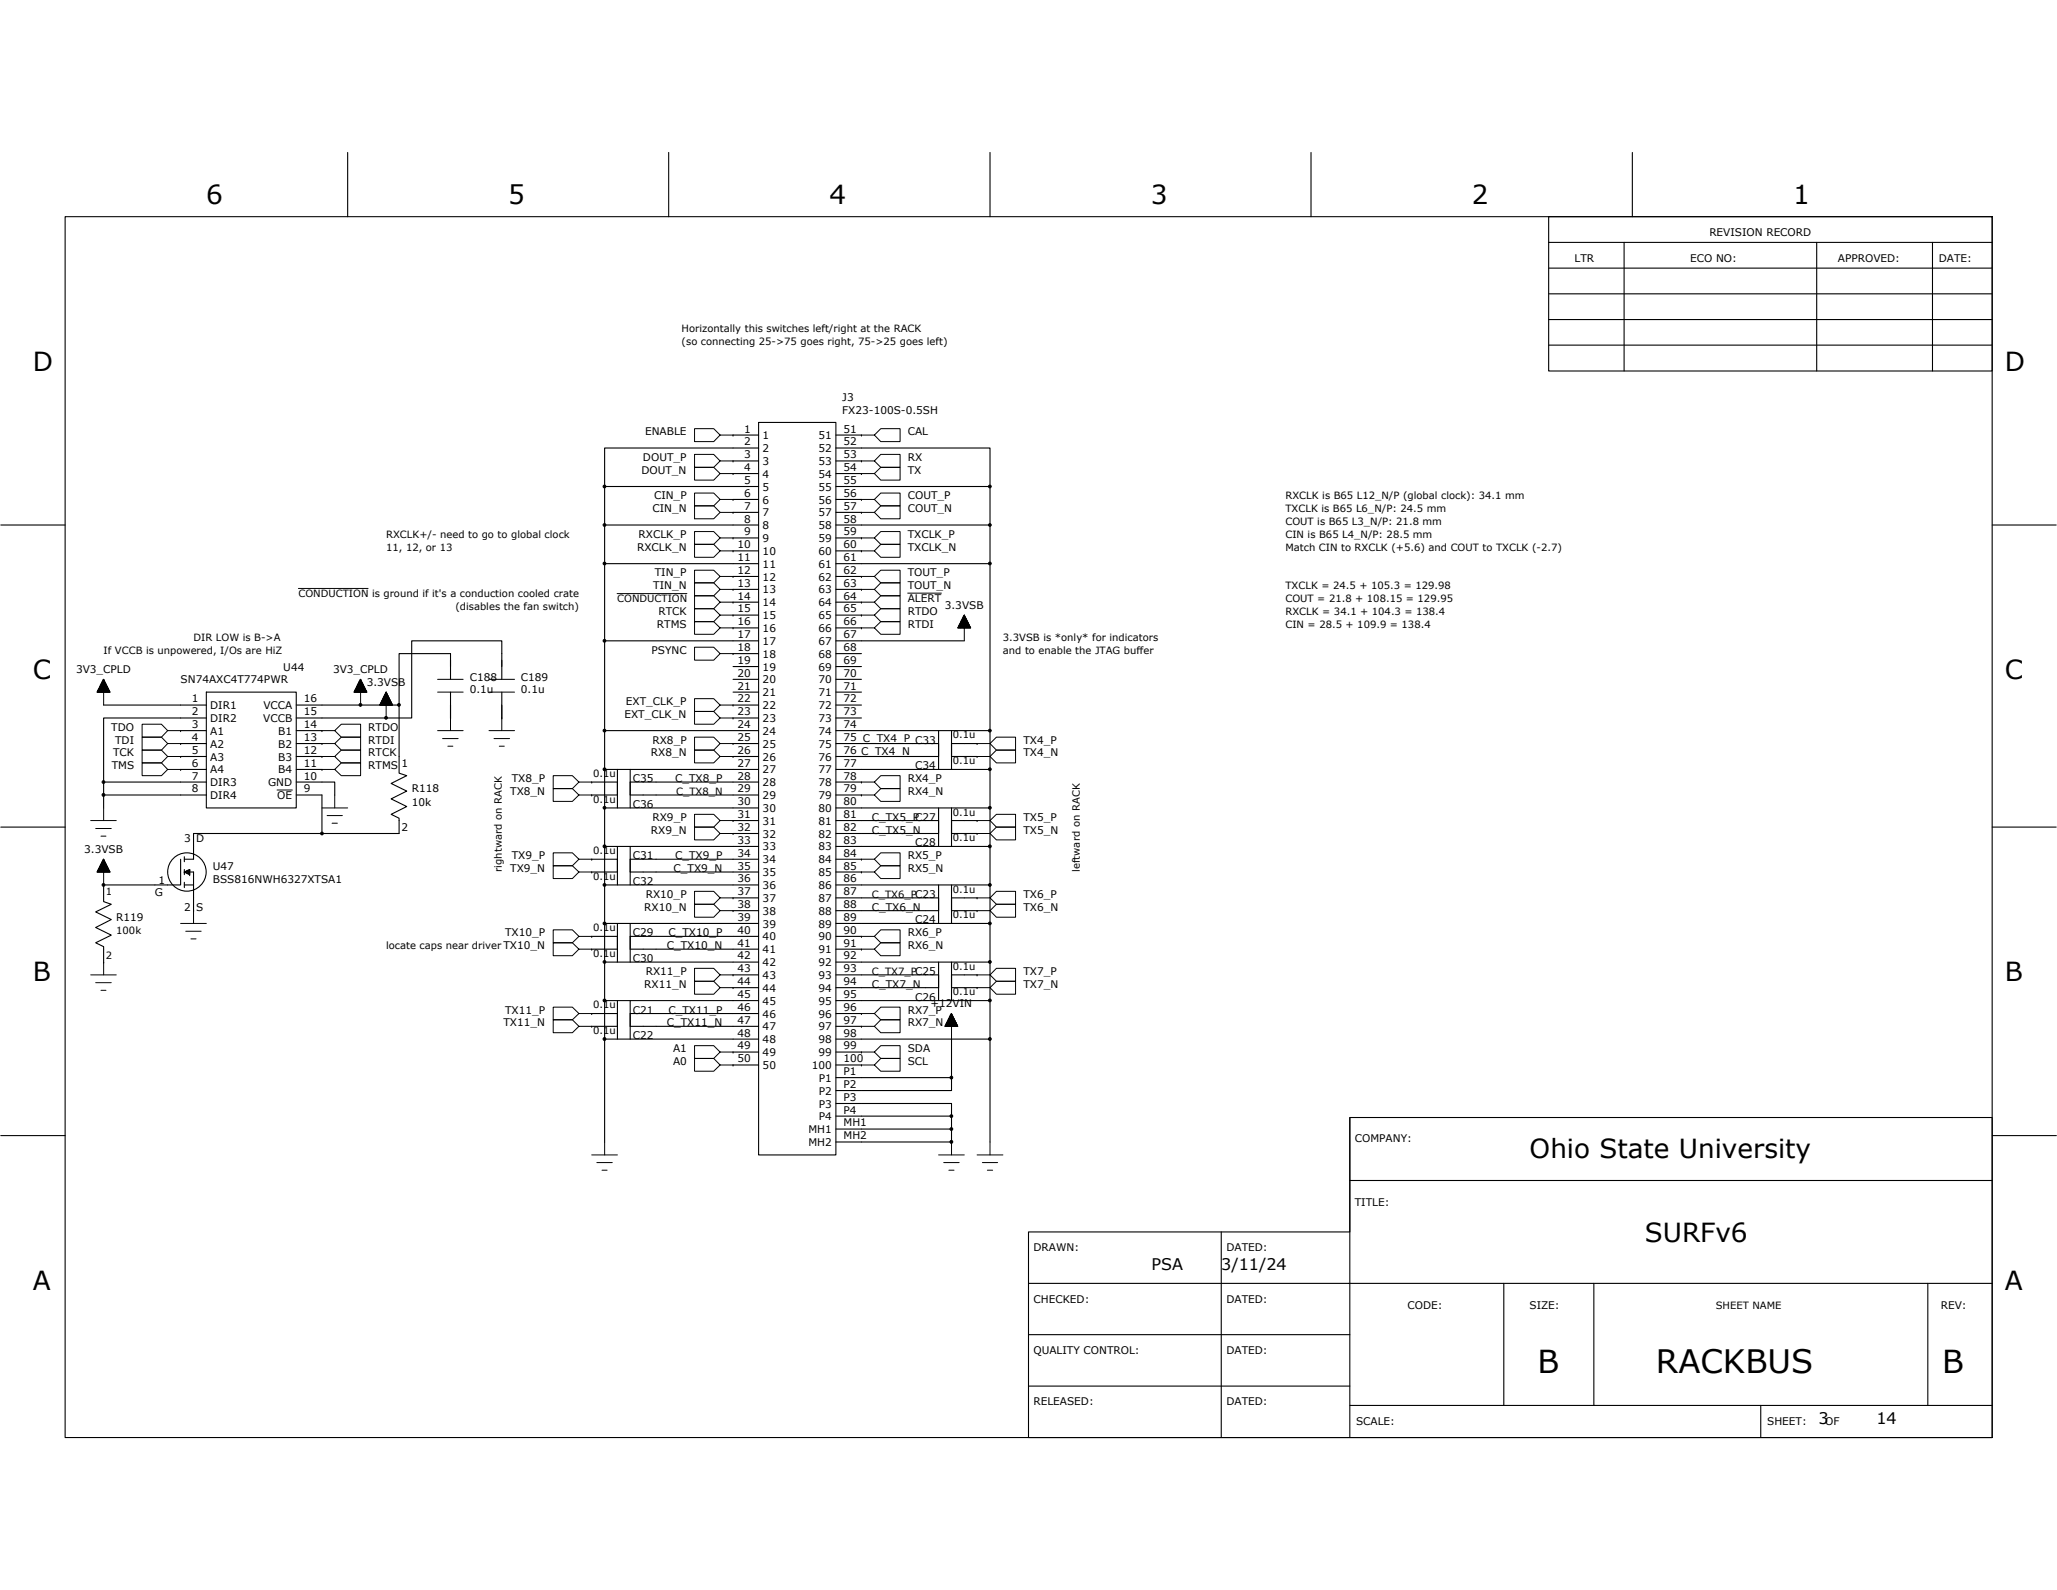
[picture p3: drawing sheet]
<svg xmlns="http://www.w3.org/2000/svg" width="279mm" height="216mm" viewBox="0 0 279 216" stroke-linecap="round" stroke-linejoin="round" font-family="sans-serif">
<defs><g id="words">
<text font-size="4.4" x="224.9" y="186.4">RACKBUS</text>
<g font-size="4.3">
<text x="208.9" y="186.4">B</text>
<text x="263.8" y="186.4">B</text>
</g>
<g font-size="3.6">
<text x="28" y="27.7">6</text>
<text x="69" y="27.7">5</text>
<text x="112.6" y="27.7">4</text>
<text x="156.3" y="27.7">3</text>
<text x="199.9" y="27.7">2</text>
<text x="243.5" y="27.7">1</text>
<text x="4.5" y="50.4">D</text>
<text x="272.3" y="50.4">D</text>
<text x="4.5" y="92.2">C</text>
<text x="272.3" y="92.2">C</text>
<text x="4.5" y="133.2">B</text>
<text x="272.3" y="133.2">B</text>
<text x="207.8" y="157.3">Ohio State University</text>
<text x="223.4" y="168.6">SURFv6</text>
<text x="4.5" y="175.1">A</text>
<text x="272.3" y="175.1">A</text>
</g>
<g font-size="2.2">
<text x="156.4" y="172.5">PSA</text>
<text x="165.9" y="172.5">3/11/24</text>
<text x="247" y="193.4">3</text>
<text x="254.9" y="193.4">14</text>
</g>
<g font-size="1.4">
<text x="213.9" y="35.5">LTR</text>
<text x="229.6" y="35.5">ECO NO:</text>
<text x="232.2" y="32">REVISION RECORD</text>
<text x="249.6" y="35.5">APPROVED:</text>
<text x="263.4" y="35.5">DATE:</text>
<text x="92.6" y="45.1">Horizontally this switches left/right at the RACK</text>
<text x="92.6" y="46.9">(so connecting 25-&gt;75 goes right, 75-&gt;25 goes left)</text>
<text x="87.6" y="59.1">ENABLE</text>
<text x="101.1" y="58.8">1</text>
<text x="103.6" y="59.6">1</text>
<text x="111.2" y="59.6">51</text>
<text x="114.4" y="54.4">J3</text>
<text x="114.4" y="56.2">FX23-100S-0.5SH</text>
<text x="114.6" y="58.8">51</text>
<text x="123.3" y="59.1">CAL</text>
<text x="87.1" y="64.3">DOUT_N</text>
<text x="87.3" y="62.6">DOUT_P</text>
<text x="101.1" y="60.5">2</text>
<text x="101.1" y="62.2">3</text>
<text x="101.1" y="64">4</text>
<text x="101.1" y="65.7">5</text>
<text x="103.6" y="61.4">2</text>
<text x="103.6" y="63.1">3</text>
<text x="103.6" y="64.9">4</text>
<text x="111.2" y="61.4">52</text>
<text x="111.2" y="63.1">53</text>
<text x="111.2" y="64.9">54</text>
<text x="114.6" y="60.5">52</text>
<text x="114.6" y="62.2">53</text>
<text x="114.6" y="64">54</text>
<text x="114.6" y="65.7">55</text>
<text x="123.3" y="62.6">RX</text>
<text x="123.3" y="64.3">TX</text>
<text x="88.6" y="69.6">CIN_N</text>
<text x="88.8" y="67.8">CIN_P</text>
<text x="101.1" y="67.5">6</text>
<text x="101.1" y="69.2">7</text>
<text x="101.1" y="71">8</text>
<text x="103.6" y="66.6">5</text>
<text x="103.6" y="68.4">6</text>
<text x="103.6" y="70.1">7</text>
<text x="103.6" y="71.8">8</text>
<text x="111.2" y="66.6">55</text>
<text x="111.2" y="68.4">56</text>
<text x="111.2" y="70.1">57</text>
<text x="111.2" y="71.8">58</text>
<text x="114.6" y="67.5">56</text>
<text x="114.6" y="69.2">57</text>
<text x="114.6" y="71">58</text>
<text x="123.3" y="67.8">COUT_P</text>
<text x="123.3" y="69.6">COUT_N</text>
<text x="174.6" y="67.8">RXCLK is B65 L12_N/P (global clock): 34.1 mm</text>
<text x="174.6" y="69.6">TXCLK is B65 L6_N/P: 24.5 mm</text>
<text x="174.6" y="71.3">COUT is B65 L3_N/P: 21.8 mm</text>
<text x="52.5" y="73">RXCLK+/- need to go to global clock</text>
<text x="52.5" y="74.8">11, 12, or 13</text>
<text x="86.5" y="74.8">RXCLK_N</text>
<text x="86.7" y="73">RXCLK_P</text>
<text x="100.2" y="74.4">10</text>
<text x="100.2" y="76.2">11</text>
<text x="100.2" y="77.9">12</text>
<text x="101.1" y="72.7">9</text>
<text x="103.6" y="73.6">9</text>
<text x="103.6" y="75.4">10</text>
<text x="103.6" y="77.1">11</text>
<text x="111.2" y="73.6">59</text>
<text x="111.2" y="75.4">60</text>
<text x="111.2" y="77.1">61</text>
<text x="114.6" y="72.7">59</text>
<text x="114.6" y="74.4">60</text>
<text x="114.6" y="76.2">61</text>
<text x="114.6" y="77.9">62</text>
<text x="123.3" y="73">TXCLK_P</text>
<text x="123.3" y="74.8">TXCLK_N</text>
<text x="174.6" y="73">CIN is B65 L4_N/P: 28.5 mm</text>
<text x="174.6" y="74.8">Match CIN to RXCLK (+5.6) and COUT to TXCLK (-2.7)</text>
<text x="40.5" y="81.1">CONDUCTION is ground if it's a conduction cooled crate</text>
<text x="61.8" y="82.8">(disables the fan switch)</text>
<text x="83.8" y="81.8">CONDUCTION</text>
<text x="88.7" y="80">TIN_N</text>
<text x="88.9" y="78.3">TIN_P</text>
<text x="89.4" y="83.5">RTCK</text>
<text x="100.2" y="79.7">13</text>
<text x="100.2" y="81.4">14</text>
<text x="100.2" y="83.2">15</text>
<text x="103.6" y="78.8">12</text>
<text x="103.6" y="80.6">13</text>
<text x="103.6" y="82.3">14</text>
<text x="111.2" y="78.8">62</text>
<text x="111.2" y="80.6">63</text>
<text x="111.2" y="82.3">64</text>
<text x="114.6" y="79.7">63</text>
<text x="114.6" y="81.4">64</text>
<text x="114.6" y="83.2">65</text>
<text x="123.3" y="78.3">TOUT_P</text>
<text x="123.3" y="80">TOUT_N</text>
<text x="123.3" y="81.8">ALERT</text>
<text x="123.3" y="83.5">RTDO</text>
<text x="128.3" y="82.7">3.3VSB</text>
<text x="174.6" y="80">TXCLK = 24.5 + 105.3 = 129.98</text>
<text x="174.6" y="81.8">COUT = 21.8 + 108.15 = 129.95</text>
<text x="174.6" y="83.5">RXCLK = 34.1 + 104.3 = 138.4</text>
<text x="14.1" y="88.8">If VCCB is unpowered, I/Os are HiZ</text>
<text x="26.3" y="87">DIR LOW is B-&gt;A</text>
<text x="88.5" y="88.8">PSYNC</text>
<text x="89.2" y="85.3">RTMS</text>
<text x="100.2" y="84.9">16</text>
<text x="100.2" y="86.7">17</text>
<text x="100.2" y="88.4">18</text>
<text x="103.6" y="84.1">15</text>
<text x="103.6" y="85.8">16</text>
<text x="103.6" y="87.6">17</text>
<text x="103.6" y="89.3">18</text>
<text x="111.2" y="84.1">65</text>
<text x="111.2" y="85.8">66</text>
<text x="111.2" y="87.6">67</text>
<text x="111.2" y="89.3">68</text>
<text x="114.6" y="84.9">66</text>
<text x="114.6" y="86.7">67</text>
<text x="114.6" y="88.4">68</text>
<text x="123.3" y="85.3">RTDI</text>
<text x="136.2" y="88.8">and to enable the JTAG buffer</text>
<text x="136.2" y="87">3.3VSB is *only* for indicators</text>
<text x="174.6" y="85.3">CIN = 28.5 + 109.9 = 138.4</text>
<text x="10.3" y="91.4">3V3_CPLD</text>
<text x="24.5" y="92.8">SN74AXC4T774PWR</text>
<text x="26.1" y="95.4">1</text>
<text x="38.5" y="91.1">U44</text>
<text x="41.3" y="95.4">16</text>
<text x="45.2" y="91.4">3V3_CPLD</text>
<text x="49.8" y="93.1">3.3VSB</text>
<text x="63.8" y="92.4">C188</text>
<text x="63.8" y="94">0.1u</text>
<text x="70.8" y="92.4">C189</text>
<text x="70.8" y="94">0.1u</text>
<text x="85" y="95.7">EXT_CLK_P</text>
<text x="100.2" y="90.1">19</text>
<text x="100.2" y="91.9">20</text>
<text x="100.2" y="93.6">21</text>
<text x="100.2" y="95.4">22</text>
<text x="103.6" y="91.1">19</text>
<text x="103.6" y="92.8">20</text>
<text x="103.6" y="94.5">21</text>
<text x="111.2" y="91.1">69</text>
<text x="111.2" y="92.8">70</text>
<text x="111.2" y="94.5">71</text>
<text x="114.6" y="90.1">69</text>
<text x="114.6" y="91.9">70</text>
<text x="114.6" y="93.6">71</text>
<text x="114.6" y="95.4">72</text>
<text x="15.1" y="99.2">TDO</text>
<text x="15.6" y="101">TDI</text>
<text x="26.1" y="97.1">2</text>
<text x="26.1" y="98.9">3</text>
<text x="26.1" y="100.6">4</text>
<text x="28.6" y="96.3">DIR1</text>
<text x="28.6" y="98">DIR2</text>
<text x="28.6" y="99.8">A1</text>
<text x="28.6" y="101.5">A2</text>
<text x="35.8" y="98">VCCB</text>
<text x="35.8" y="96.3">VCCA</text>
<text x="37.8" y="99.8">B1</text>
<text x="37.8" y="101.5">B2</text>
<text x="41.3" y="97.1">15</text>
<text x="41.3" y="98.9">14</text>
<text x="41.3" y="100.6">13</text>
<text x="50" y="99.2">RTDO</text>
<text x="50" y="101">RTDI</text>
<text x="84.8" y="97.5">EXT_CLK_N</text>
<text x="88.6" y="101">RX8_P</text>
<text x="100.2" y="97.1">23</text>
<text x="100.2" y="98.9">24</text>
<text x="100.2" y="100.6">25</text>
<text x="103.6" y="96.3">22</text>
<text x="103.6" y="98">23</text>
<text x="103.6" y="99.8">24</text>
<text x="103.6" y="101.5">25</text>
<text x="111.2" y="96.3">72</text>
<text x="111.2" y="98">73</text>
<text x="111.2" y="99.8">74</text>
<text x="111.2" y="101.5">75</text>
<text x="114.6" y="97.1">73</text>
<text x="114.6" y="98.9">74</text>
<text x="114.6" y="100.6">75 C_TX4_P</text>
<text x="124.3" y="101">C33</text>
<text x="129.4" y="100.2">0.1u</text>
<text x="139" y="101">TX4_P</text>
<text x="15.2" y="104.5">TMS</text>
<text x="15.4" y="102.7">TCK</text>
<text x="26.1" y="102.4">5</text>
<text x="26.1" y="104.1">6</text>
<text x="26.1" y="105.9">7</text>
<text x="26.1" y="107.6">8</text>
<text x="28.6" y="103.3">A3</text>
<text x="28.6" y="105">A4</text>
<text x="28.6" y="106.7">DIR3</text>
<text x="36.4" y="106.7">GND</text>
<text x="37.8" y="103.3">B3</text>
<text x="37.8" y="105">B4</text>
<text x="41.3" y="102.4">12</text>
<text x="41.3" y="104.1">11</text>
<text x="41.3" y="105.9">10</text>
<text x="41.3" y="107.6">9</text>
<text x="50" y="102.7">RTCK</text>
<text x="50" y="104.5">RTMS</text>
<text x="54.5" y="104.1">1</text>
<text x="55.9" y="107.6">R118</text>
<text x="69.3" y="108">TX8_N</text>
<text x="69.5" y="106.2">TX8_P</text>
<text x="80.6" y="105.5">0.1u</text>
<text x="85.9" y="106.2">C35</text>
<text x="88.4" y="102.7">RX8_N</text>
<text x="91.7" y="106.2">C_TX8_P</text>
<text x="91.8" y="107.9">C_TX8_N</text>
<text x="100.2" y="102.4">26</text>
<text x="100.2" y="104.1">27</text>
<text x="100.2" y="105.9">28</text>
<text x="100.2" y="107.6">29</text>
<text x="103.6" y="103.3">26</text>
<text x="103.6" y="105">27</text>
<text x="103.6" y="106.7">28</text>
<text x="111.2" y="103.3">76</text>
<text x="111.2" y="105">77</text>
<text x="111.2" y="106.7">78</text>
<text x="114.6" y="102.4">76 C_TX4_N</text>
<text x="114.6" y="104.1">77</text>
<text x="114.6" y="105.9">78</text>
<text x="114.6" y="107.6">79</text>
<text x="123.3" y="108">RX4_N</text>
<text x="123.3" y="106.2">RX4_P</text>
<text x="124.3" y="104.5">C34</text>
<text x="129.4" y="103.8">0.1u</text>
<text x="139" y="102.7">TX4_N</text>
<text x="28.6" y="108.5">DIR4</text>
<text x="37.7" y="108.5">OE</text>
<text x="54.5" y="112.9">2</text>
<text x="55.9" y="109.4">10k</text>
<text x="80.6" y="109">0.1u</text>
<text x="85.9" y="109.7">C36</text>
<text x="88.4" y="113.2">RX9_N</text>
<text x="88.6" y="111.4">RX9_P</text>
<text x="100.2" y="109.3">30</text>
<text x="100.2" y="111.1">31</text>
<text x="100.2" y="112.8">32</text>
<text x="103.6" y="108.5">29</text>
<text x="103.6" y="110.3">30</text>
<text x="103.6" y="112">31</text>
<text x="103.6" y="113.7">32</text>
<text x="111.2" y="108.5">79</text>
<text x="111.2" y="110.3">80</text>
<text x="111.2" y="112">81</text>
<text x="111.2" y="113.7">82</text>
<text x="114.6" y="109.3">80</text>
<text x="114.6" y="111.1">81</text>
<text x="114.6" y="112.8">82</text>
<text x="118.4" y="111.4">C_TX5_PC27</text>
<text x="118.4" y="113.2">C_TX5_N</text>
<text x="129.4" y="110.7">0.1u</text>
<text x="139" y="113.2">TX5_N</text>
<text x="139" y="111.4">TX5_P</text>
<text x="11.4" y="115.8">3.3VSB</text>
<text x="21.5" y="120">1</text>
<text x="25" y="114.3">3 D</text>
<text x="28.9" y="118.1">U47</text>
<text x="28.9" y="119.8">BSS816NWH6327XTSA1</text>
<text x="68.2" y="118.4" transform="rotate(-90 68.2 118.4)">rightward on RACK</text>
<text x="69.3" y="118.4">TX9_N</text>
<text x="69.5" y="116.7">TX9_P</text>
<text x="80.6" y="116">0.1u</text>
<text x="80.6" y="119.4">0.1u</text>
<text x="85.9" y="116.7">C31</text>
<text x="91.5" y="118.4">C_TX9_N</text>
<text x="91.7" y="116.7">C_TX9_P</text>
<text x="100.2" y="114.6">33</text>
<text x="100.2" y="116.3">34</text>
<text x="100.2" y="118.1">35</text>
<text x="100.2" y="119.8">36</text>
<text x="103.6" y="115.5">33</text>
<text x="103.6" y="117.2">34</text>
<text x="103.6" y="119">35</text>
<text x="111.2" y="115.5">83</text>
<text x="111.2" y="117.2">84</text>
<text x="111.2" y="119">85</text>
<text x="114.6" y="114.6">83</text>
<text x="114.6" y="116.3">84</text>
<text x="114.6" y="118.1">85</text>
<text x="114.6" y="119.8">86</text>
<text x="123.3" y="118.4">RX5_N</text>
<text x="123.3" y="116.7">RX5_P</text>
<text x="124.3" y="114.9">C28</text>
<text x="129.4" y="114.2">0.1u</text>
<text x="146.7" y="118.4" transform="rotate(-90 146.7 118.4)">leftward on RACK</text>
<text x="14.4" y="121.6">1</text>
<text x="15.8" y="125.1">R119</text>
<text x="21" y="121.6">G</text>
<text x="25" y="123.7">2 S</text>
<text x="85.9" y="120.2">C32</text>
<text x="87.5" y="123.7">RX10_N</text>
<text x="87.7" y="121.9">RX10_P</text>
<text x="100.2" y="121.6">37</text>
<text x="100.2" y="123.3">38</text>
<text x="100.2" y="125.1">39</text>
<text x="103.6" y="120.7">36</text>
<text x="103.6" y="122.5">37</text>
<text x="103.6" y="124.2">38</text>
<text x="103.6" y="125.9">39</text>
<text x="111.2" y="120.7">86</text>
<text x="111.2" y="122.5">87</text>
<text x="111.2" y="124.2">88</text>
<text x="111.2" y="125.9">89</text>
<text x="114.6" y="121.6">87</text>
<text x="114.6" y="123.3">88</text>
<text x="114.6" y="125.1">89</text>
<text x="118.4" y="121.9">C_TX6_PC23</text>
<text x="118.4" y="123.7">C_TX6_N</text>
<text x="124.3" y="125.4">C24</text>
<text x="129.4" y="121.2">0.1u</text>
<text x="129.4" y="124.7">0.1u</text>
<text x="139" y="123.7">TX6_N</text>
<text x="139" y="121.9">TX6_P</text>
<text x="14.4" y="130.3">2</text>
<text x="15.8" y="126.8">100k</text>
<text x="52.5" y="128.9">locate caps near driver TX10_N</text>
<text x="68.6" y="127.1">TX10_P</text>
<text x="80.6" y="126.4">0.1u</text>
<text x="80.6" y="129.9">0.1u</text>
<text x="85.9" y="127.1">C29</text>
<text x="85.9" y="130.6">C30</text>
<text x="90.6" y="128.9">C_TX10_N</text>
<text x="90.8" y="127.1">C_TX10_P</text>
<text x="100.2" y="126.8">40</text>
<text x="100.2" y="128.5">41</text>
<text x="100.2" y="130.3">42</text>
<text x="103.6" y="127.7">40</text>
<text x="103.6" y="129.4">41</text>
<text x="103.6" y="131.2">42</text>
<text x="111.2" y="127.7">90</text>
<text x="111.2" y="129.4">91</text>
<text x="111.2" y="131.2">92</text>
<text x="114.6" y="126.8">90</text>
<text x="114.6" y="128.5">91</text>
<text x="114.6" y="130.3">92</text>
<text x="123.3" y="128.9">RX6_N</text>
<text x="123.3" y="127.1">RX6_P</text>
<text x="129.4" y="131.7">0.1u</text>
<text x="68.6" y="137.6">TX11_P</text>
<text x="80.6" y="136.9">0.1u</text>
<text x="85.9" y="137.6">C21</text>
<text x="87.5" y="134.1">RX11_N</text>
<text x="87.7" y="132.4">RX11_P</text>
<text x="90.8" y="137.6">C_TX11_P</text>
<text x="100.2" y="132">43</text>
<text x="100.2" y="133.8">44</text>
<text x="100.2" y="135.5">45</text>
<text x="100.2" y="137.3">46</text>
<text x="103.6" y="132.9">43</text>
<text x="103.6" y="134.7">44</text>
<text x="103.6" y="136.4">45</text>
<text x="111.2" y="132.9">93</text>
<text x="111.2" y="134.7">94</text>
<text x="111.2" y="136.4">95</text>
<text x="114.6" y="132">93</text>
<text x="114.6" y="133.8">94</text>
<text x="114.6" y="135.5">95</text>
<text x="114.6" y="137.3">96</text>
<text x="118.4" y="132.4">C_TX7_PC25</text>
<text x="118.4" y="134.1">C_TX7_N</text>
<text x="123.3" y="137.6">RX7_P</text>
<text x="124.3" y="135.9">C26</text>
<text x="126.4" y="136.8">+12VIN</text>
<text x="129.4" y="135.1">0.1u</text>
<text x="139" y="134.1">TX7_N</text>
<text x="139" y="132.4">TX7_P</text>
<text x="68.4" y="139.4">TX11_N</text>
<text x="80.6" y="140.4">0.1u</text>
<text x="85.9" y="141.1">C22</text>
<text x="90.6" y="139.4">C_TX11_N</text>
<text x="91.4" y="142.9">A1</text>
<text x="100.2" y="139">47</text>
<text x="100.2" y="140.8">48</text>
<text x="100.2" y="142.5">49</text>
<text x="103.6" y="138.2">46</text>
<text x="103.6" y="139.9">47</text>
<text x="103.6" y="141.6">48</text>
<text x="103.6" y="143.4">49</text>
<text x="111.2" y="138.2">96</text>
<text x="111.2" y="139.9">97</text>
<text x="111.2" y="141.6">98</text>
<text x="111.2" y="143.4">99</text>
<text x="114.6" y="139">97</text>
<text x="114.6" y="140.8">98</text>
<text x="114.6" y="142.5">99</text>
<text x="123.3" y="142.9">SDA</text>
<text x="123.3" y="139.4">RX7_N</text>
<text x="91.4" y="144.6">A0</text>
<text x="100.2" y="144.3">50</text>
<text x="103.6" y="145.2">50</text>
<text x="110.3" y="145.2">100</text>
<text x="111.2" y="148.6">P2</text>
<text x="111.2" y="146.9">P1</text>
<text x="114.6" y="147.7">P2</text>
<text x="114.6" y="149.5">P3</text>
<text x="114.6" y="144.3">100</text>
<text x="114.6" y="146">P1</text>
<text x="123.3" y="144.6">SCL</text>
<text x="109.8" y="153.9">MH1</text>
<text x="109.8" y="155.6">MH2</text>
<text x="111.2" y="150.4">P3</text>
<text x="111.2" y="152.1">P4</text>
<text x="114.6" y="151.2">P4</text>
<text x="114.6" y="153">MH1</text>
<text x="114.6" y="154.7">MH2</text>
<text x="184" y="155.1">COMPANY:</text>
<text x="184" y="163.8">TITLE:</text>
<text x="140.4" y="169.9">DRAWN:</text>
<text x="166.6" y="169.9">DATED:</text>
<text x="140.4" y="176.9">CHECKED:</text>
<text x="166.6" y="176.9">DATED:</text>
<text x="191.2" y="177.8">CODE:</text>
<text x="207.8" y="177.8">SIZE:</text>
<text x="233" y="177.8">SHEET NAME</text>
<text x="263.6" y="177.8">REV:</text>
<text x="140.4" y="183.9">QUALITY CONTROL:</text>
<text x="166.6" y="183.9">DATED:</text>
<text x="140.4" y="190.8">RELEASED:</text>
<text x="166.6" y="190.8">DATED:</text>
<text x="184.2" y="193.4">SCALE:</text>
<text x="240" y="193.4">SHEET:</text>
<text x="247.9" y="193.4">OF</text>
</g>
</g></defs>
<g fill="none" stroke="#000" stroke-width=".15">
<path d="M8.8 29.4h261.8v165.8h-261.8zM47.2 20.7v8.7M90.8 20.7v8.7M134.5 20.7v8.7M178.1 20.7v8.7M210.4 32.9h60.2M210.4 36.4h60.2M210.4 39.9h60.2M210.4 29.4h60.2v21h-60.2zM220.6 32.9v17.5M221.7 20.7v8.7M246.8 32.9v17.5"/>
<path d="M262.5 32.9v17.5M99.6 59.1h.1M99.6 59.1h3.4M103 57.4h10.5v99.4h-10.5zM113.5 59.1h3.5M117 59.1h.1M210.4 43.4h60.2M210.4 46.9h60.2M.1 71.3h8.7M82.1 66.1v20.9M82.1 71.3h20.9M99.6 62.6h.1"/>
<path d="M99.6 64.3h.1M99.6 73h.1M99.6 74.8h.1M99.6 78.3h.1M99.6 67.8h.1M99.6 69.6h.1M99.6 62.6h3.4M99.6 64.3h3.4M99.6 67.8h3.4M99.6 69.6h3.4M99.6 73h3.4M99.6 74.8h3.4"/>
<path d="M99.6 78.3h3.4M103 60.8h-20.9v5.3h20.9M103 76.5h-20.9M113.5 60.8h21v5.3h-21M113.5 62.6h3.5M113.5 64.3h3.5M113.5 67.8h3.5M113.5 69.6h3.5M113.5 73h3.5M113.5 74.8h3.5M113.5 78.3h3.5M117 78.3h.1"/>
<path d="M117 73h.1M117 74.8h.1M117 67.8h.1M117 69.6h.1M117 62.6h.1M117 64.3h.1M134.5 66.1v5.2h-21M134.5 71.3v27.9M134.5 76.5h-21M270.6 71.3h8.7M24.5 99.2h.1M24.5 99.2h3.5"/>
<path d="M28 97.5h-13.9v8.7M28 95.7h-13.9M28 94h12.2v15.7h-12.2zM40.2 95.7h14M40.2 99.2h3.5M43.7 99.2h.1M49 95.7h.1M54.2 95.7v9.3l1 .3-2.1 1.1 2.1 1-2.1 1.1 2.1 1-2.1 1.1 1.1 .5v2.1h-10.5v-5.2h-3.5M61.2 97.5h.1M61.2 92.2v-3.4h-7v6.9M61.2 94v3.5M68.2 97.5h.1"/>
<path d="M68.2 92.2v-5.2h-12.3v10.5h-15.7M68.2 94v3.5M99.6 81.8h.1M99.6 95.7h.1M99.6 97.5h.1M99.6 80h.1M99.6 83.5h.1M99.6 85.3h.1M99.6 88.8h.1M99.6 80h3.4M99.6 81.8h3.4M99.6 83.5h3.4"/>
<path d="M99.6 85.3h3.4M99.6 88.8h3.4M99.6 90.5h3.4M99.6 92.2h3.4M99.6 94h3.4M99.6 95.7h3.4M99.6 97.5h3.4M103 99.2h-20.9v5.3M103 87h-20.9v12.2M113.5 99.2h21v5.3M113.5 80h3.5M113.5 81.8h3.5"/>
<path d="M113.5 83.5h3.5M113.5 85.3h3.5M113.5 88.8h3.5M113.5 90.5h3.5M113.5 92.2h3.5M113.5 94h3.5M113.5 95.7h3.5M113.5 97.5h3.5M117 80h.1M117 81.8h.1M117 83.5h.1M117 85.3h.1"/>
<path d="M127.5 99.2v5.3M129.2 99.2v5.3M131 87h-17.5M.1 112.3h8.7M24.5 101h.1M24.5 102.7h.1M24.5 104.5h.1M24.5 116.7v3.5h-10.4M24.5 101h3.5M24.5 102.7h3.5M24.5 104.5h3.5M25 118.4l.8-.3v.7z"/>
<path d="M25 116.3v.7M25 118.1v.7M25 119.8v.7M25 118.4h1.3v5.3M25 118.4h.1M25.2 118.3v.2M25.4 118.2h.4M25.4 118.2v.4h.4M25.6 118.1v.6M25.8 118.8h.1M25.8 118.1h.1M25.8 118.1v.7"/>
<path d="M28 106.2h-13.9v1.8M28 108h-13.9v1.7M40.2 106.2h5.3v1.8M40.2 101h3.5M40.2 102.7h3.5M40.2 104.5h3.5M43.7 113.2h-17.4v3.5h-1.3M43.7 101h.1M43.7 102.7h.1M43.7 104.5h.1M80.4 116.7h.1M80.4 118.4h.1"/>
<path d="M80.4 108h.1M80.4 106.2h.1M80.4 106.2h3.5M80.4 107.9h3.5M80.4 116.7h3.5M80.4 118.4h3.5M83.9 104.5v5.2M83.9 114.9v5.3M85.6 106.2h17.4M85.6 107.9l17.4 .1M85.6 116.7h17.4M85.6 118.4h17.4"/>
<path d="M85.6 104.5v5.2M85.6 114.9v5.3M99.6 113.2h.1M99.6 111.4h.1M99.6 101h.1M99.6 102.7h.1M99.6 101h3.4M99.6 102.7h3.4M99.6 111.4h3.4M99.6 113.2h3.4M103 114.9h-20.9v5.3M103 109.7h-20.9v5.2"/>
<path d="M103 104.5h-20.9v5.2M113.5 114.9h21v5.3M113.5 109.7h21v5.2M113.5 104.5h21v5.2M113.5 106.2h3.5M113.5 108h3.5M113.5 116.7h3.5M113.5 118.4h3.5M117 118.4h.1M117 116.7h.1M117 108h.1M117 106.2h.1"/>
<path d="M127.5 109.7v5.2M127.5 101h-14M127.5 102.7h-14M127.5 111.4h-14M127.5 113.2h-14M129.2 101h3.5M129.2 102.7h3.5M129.2 111.4h3.5M129.2 113.2h3.5M129.2 109.7v5.2M132.7 113.2h.1M132.7 111.4h.1"/>
<path d="M132.7 101h.1M132.7 102.7h.1M270.6 112.3h8.7M14.1 130.6h.1M14.1 120.2h.1M14.1 120.2v2.2l1 .4-2.1 1 2.1 1.1-2.1 1 2.1 1.1-2.1 1 1.1 .5v2.1M25 120.2h1.3M26.3 123.7h.1M80.4 137.6h.1M80.4 139.4h.1M80.4 127.1h.1M80.4 128.9h.1"/>
<path d="M80.4 127.1h3.5M80.4 128.9h3.5M80.4 137.6h3.5M80.4 139.4h3.5M83.9 125.4v5.2M83.9 135.9v5.2M85.6 127.1h17.4M85.6 128.9h17.4M85.6 137.6h17.4M85.6 139.4h17.4M85.6 125.4v5.2M85.6 135.9v5.2"/>
<path d="M99.6 132.4h.1M99.6 134.1h.1M99.6 123.7h.1M99.6 121.9h.1M99.6 121.9h3.4M99.6 123.7h3.4M99.6 132.4h3.4M99.6 134.1h3.4M103 135.9h-20.9v5.2M103 130.6h-20.9v5.3M103 125.4h-20.9v5.2M103 120.2h-20.9v5.2"/>
<path d="M113.5 135.9h21v5.2M113.5 130.6h21v5.3M113.5 125.4h21v5.2M113.5 120.2h21v5.2M113.5 127.1h3.5M113.5 128.9h3.5M113.5 137.6h3.5M113.5 139.4h3.5M117 139.4h.1M117 137.6h.1M117 128.9h.1M117 127.1h.1"/>
<path d="M127.5 120.2v5.2M127.5 130.6v5.3M127.5 121.9h-14M127.5 123.7h-14M127.5 132.4h-14M127.5 134.1h-14M129.2 121.9h3.5M129.2 123.7h3.5M129.2 132.4h3.5M129.2 134.1h3.5M129.2 120.2v5.2M129.2 130.6v5.3"/>
<path d="M132.7 134.1h.1M132.7 132.4h.1M132.7 123.7h.1M132.7 121.9h.1M.1 154.2h8.7M82.1 141.1v14M82.1 141.1h20.9M99.6 142.9h.1M99.6 144.6h.1M99.6 142.9h3.4M99.6 144.6h3.4M113.5 149.8h15.7v1.8"/>
<path d="M113.5 153.3h15.7v1.8h-15.7M113.5 141.1h21v14M113.5 151.6h15.7v1.7M113.5 142.9h3.5M113.5 144.6h3.5M117 142.9h.1M117 144.6h.1M129.2 141.1v7h-15.7M129.2 146.3h-15.7M183.3 151.7v43.5M270.6 154.2h8.7M139.7 167.3h43.6v-15.6h87.3v43.5h-130.9z"/>
<path d="M139.7 174.3h130.9M165.9 167.3v27.9M183.3 160.3h87.3M204.3 174.3v16.5M216.5 174.3v16.5M261.9 174.3v16.5M139.7 181.2h43.6M139.7 188.2h43.6M183.3 190.8h87.3M239.2 190.8v4.4"/>
<circle cx="25.4" cy="118.4" r="2.61"/>
</g>
<g fill="none" stroke="#000" stroke-width=".14">
<path d="M97.8 59.1l-.9-.9h-2.6v1.8h2.6l.9-.9h1.8M117 59.1h1.8l.8 .9h2.7v-1.8h-2.7l-.8 .9M40.5 79.9h9.5M97.8 62.6l-.9-.9h-2.6v1.8h2.6l.9-.9h1.8M97.8 64.3l-.9-.8h-2.6v1.7h2.6l.9-.9h1.8M97.8 73l-.9-.8h-2.6v1.7h2.6l.9-.9h1.8M97.8 74.8l-.9-.9h-2.6v1.8h2.6l.9-.9h1.8M97.8 78.3l-.9-.9h-2.6v1.7h2.6l.9-.8h1.8M97.8 67.8l-.9-.8h-2.6v1.7h2.6l.9-.9h1.8M97.8 69.6l-.9-.9h-2.6v1.7h2.6l.9-.8h1.8M117 78.3h1.8l.8 .8h2.7v-1.7h-2.7l-.8 .9M117 73h1.8l.8 .9h2.7v-1.7h-2.7l-.8 .8"/>
<path d="M117 74.8h1.8l.8 .9h2.7v-1.8h-2.7l-.8 .9M117 67.8h1.8l.8 .9h2.7v-1.7h-2.7l-.8 .8M117 69.6h1.8l.8 .8h2.7v-1.7h-2.7l-.8 .9M117 62.6h1.8l.8 .9h2.7v-1.8h-2.7l-.8 .9M117 64.3h1.8l.8 .9h2.7v-1.7h-2.7l-.8 .8M13.2 94h1.7M13.2 93.9l1.7 .1M13.3 94v-.2h1.5v.2M13.3 93.7h1.5M13.4 93.6h1.4v.4M13.4 93.6v.4M13.4 93.6h1.3"/>
<path d="M13.4 94v-.5h1.3v.5M13.5 93.4h1.1M13.5 93.4h1.1v.6M13.5 93.3v.7M13.5 93.3h1.1M13.6 94v-.8h1v.8M13.6 93.1h.9M13.6 93.1h.9v.9M13.6 93v1M13.7 93h.8M13.7 92.9h.7v1.1M13.7 92.9v1.1"/>
<path d="M13.7 92.9h.7M13.8 92.8h.6v1.2M13.8 92.7v1.3M13.8 92.7h.5M13.8 92.7h.5v1.3M13.8 92.6v1.4M13.9 92.6h.3M13.9 92.5h.3v1.5M13.9 92.5v1.5M13.9 92.5h.3M14 92.4h.1v1.6M14 92.3v1.7"/>
<path d="M14 92.3h.1M14.1 92.2l.8 1.8h-1.7l.9-1.8v3.5M14.1 92.2h.1M14.1 92.2v1.8M14.9 93.9h-1.6l-.1 .1M22.8 99.2l-.9-.9h-2.6v1.8h2.6l.9-.9h1.7M43.7 99.2h1.8l.9 .9h2.6v-1.8h-2.6l-.9 .9M48.1 93.9v.1M48.1 93.9l1.7 .1h-1.7M48.2 93.9h1.6M48.2 93.7h1.5M48.3 93.6v.4"/>
<path d="M48.3 93.6h1.4v.4M48.3 93.6h1.3M48.4 93.4h1.2M48.4 93.4h1.1v.6M48.5 93.1h.9M48.5 93v1M48.5 93.1h.9v.9M48.6 93h.8M48.6 92.9h.7v1.1M48.7 92.7v1.3M48.7 92.8h.6v1.2M48.7 92.7h.5"/>
<path d="M48.7 92.6v1.4M48.7 92.7h.5v1.3M48.8 92.6h.3M48.8 92.5v1.5M48.8 92.5h.3v1.5M48.9 92.5h.2M48.9 92.3v1.7M48.9 92.4h.1v1.6M48.9 92.3h.1M49 92.2v1.8M49 92.2h.1M49 92.2l.8 1.8h-1.7l.9-1.8v3.5"/>
<path d="M49.3 92.9h-.7v1.1M49.4 94v-.8h-.9v.8M49.5 93.3h-1.1v.7M49.6 94v-.5h-1.3v.5M49.7 94v-.2h-1.5v.2M51.6 95.6v.1M51.6 95.7h1.7h-1.7M51.6 95.6h1.7M51.7 95.5v.2M51.7 95.5h1.5v.2M51.7 95.5h1.5M51.8 95.4v.3"/>
<path d="M51.8 95.4h1.3v.3M51.8 95.3h1.3M51.8 95.2v.5M51.8 95.3h1.3v.4M51.9 95.2h1.1M51.9 95.1v.6M51.9 95.1h1.1v.6M51.9 95h1.1M52 94.9v.8M52 95h.9v.7M52 94.9h.9M52 94.8h.9v.9"/>
<path d="M52.1 94.6v1.1M52.1 94.7h.7v1M52.2 94.6h.5M52.2 94.5h.5v1.2M52.2 94.3v1.4M52.2 94.4h.5v1.3M52.3 94.3h.3M52.3 94.3h.3v1.4M52.4 94.1h.1v1.6M52.4 94.1v1.6M52.4 94.1h.1M52.5 94h.1"/>
<path d="M52.5 94v1.7M52.5 94l.8 1.7h-1.7l.9-1.7v3.5M52.6 94.2h-.3v1.5M52.7 94.5h-.5v1.2M52.8 94.8h-.7l-.1 .9M59.4 92.2h3.5M59.4 94h3.5M59.4 99.2h3.5M61.2 97.5v1.7M66.4 92.2h3.5M66.4 94h3.5M66.4 99.2h3.5"/>
<path d="M68.2 97.5v1.7M83.8 80.6h9.5M97.8 81.8l-.9-.9h-2.6v1.8h2.6l.9-.9h1.8M97.8 95.7l-.9-.8h-2.6v1.7h2.6l.9-.9h1.8M97.8 97.5l-.9-.9h-2.6v1.7h2.6l.9-.8h1.8M97.8 80l-.9-.9h-2.6v1.8h2.6l.9-.9h1.8M97.8 83.5l-.9-.8h-2.6v1.7h2.6l.9-.9h1.8M97.8 85.3l-.9-.9h-2.6v1.7h2.6l.9-.8h1.8M97.8 88.8l-.9-.9h-2.6v1.7h2.6l.9-.8h1.8M117 80h1.8l.8 .9h2.7v-1.8h-2.7l-.8 .9M117 81.8h1.8l.8 .9h2.7v-1.8h-2.7l-.8 .9M117 83.5h1.8l.8 .9h2.7v-1.7h-2.7l-.8 .8"/>
<path d="M117 85.3h1.8l.8 .8h2.7v-1.7h-2.7l-.8 .9M123.3 80.5h4.6M130.1 85.3h1.7M130.2 85.2v.1M130.2 85.2l1.6 .1M130.2 85.1h1.6M130.2 85v.3M130.2 85.1h1.5v.2M130.3 85h1.4M130.3 84.9v.4M130.3 84.9h1.4v.4M130.3 84.8h1.4"/>
<path d="M130.3 84.7v.6M130.3 84.8h1.3v.5M130.4 84.7h1.2M130.4 84.6v.7M130.4 84.6h1.1v.7M130.5 84.6h1M130.5 84.5v.8M130.5 84.5h1v.8M130.5 84.4h.9M130.6 84.3h.8v1M130.6 84.2v1.1M130.6 84.2h.7v1.1"/>
<path d="M130.7 84.2h.6M130.7 84v1.3M130.7 84.1h.6v1.2M130.7 84h.5M130.8 83.9v1.4M130.8 83.9h.4v1.4M130.8 83.9h.3M130.8 83.8h.3v1.5M130.9 83.6v1.7M130.9 83.7h.1v1.6M130.9 83.6h.1M131 83.5v1.8"/>
<path d="M131 83.5h.1M131 83.5l.8 1.8h-1.7l.9-1.8v3.5M131.1 83.7h-.2l-.1 1.6M131.4 84.3h-.8v1M12.3 111.4h3.5M13 112.5h2.1M13.2 118.4h1.7M13.2 118.3l1.7 .1M13.2 118.3v.1M13.3 118.3h1.6M13.3 118.4v-.2h1.5v.2M13.3 118.1h1.5"/>
<path d="M13.4 118.1h1.4v.3M13.4 118v.4M13.4 118h1.3M13.4 117.9h1.3v.5M13.4 117.9v.5M13.5 117.9h1.1M13.5 118.4v-.6h1.1v.6M13.5 117.7h1.1M13.6 118.4v-.8h1v.8M13.6 117.6h.9M13.6 117.5h.9v.9M13.6 117.5v.9"/>
<path d="M13.7 117.5h.8M13.7 117.4h.7v1M13.7 117.3v1.1M13.7 113.5h.7M13.7 117.3h.7M13.8 117.2h.6v1.2M13.8 117.2v1.2M13.8 117.2h.5M13.8 117.1h.5v1.3M13.8 117v1.4M13.9 117h.3M13.9 116.9h.3v1.5"/>
<path d="M13.9 116.9v1.5M13.9 116.9h.3M14 116.8h.1v1.6M14 116.7v1.7M14 116.7h.1M14.1 116.7l.8 1.7h-1.7l.9-1.7v3.5M14.1 116.7h.1M14.1 116.7v1.7M14.1 109.7v1.7M22.8 101l-.9-.9h-2.6v1.8h2.6l.9-.9h1.7M22.8 102.7l-.9-.8h-2.6v1.7h2.6l.9-.9h1.7M22.8 104.5l-.9-.9h-2.6v1.7h2.6l.9-.8h1.7"/>
<path d="M37.6 107.3h2.1M43.7 101h1.8l.9 .9h2.6v-1.8h-2.6l-.9 .9M43.7 102.7h1.8l.9 .9h2.6v-1.7h-2.6l-.9 .8M43.7 104.5h1.8l.9 .8h2.6v-1.7h-2.6l-.9 .9M43.7 109.7h3.5M44.4 110.7h2.1M45.1 111.8h.7M45.5 108v1.7M60.1 100.3h2.1M60.8 101.3h.7M67.1 100.3h2.1M67.8 101.3h.7"/>
<path d="M75.1 115.8h2.6l.9 .9-.9 .9h-2.6zM78.6 116.7h1.8M78.6 118.4l-.9-.8h-2.6v1.7h2.6l.9-.9h1.8M78.6 108l-.9-.9h-2.6v1.7h2.6l.9-.8h1.8M78.6 106.2l-.9-.9h-2.6v1.8h2.6l.9-.9h1.8M97.8 113.2l-.9-.9h-2.6v1.7h2.6l.9-.8h1.8M97.8 111.4l-.9-.8h-2.6v1.7h2.6l.9-.9h1.8M97.8 101l-.9-.9h-2.6v1.8h2.6l.9-.9h1.8M97.8 102.7l-.9-.8h-2.6v1.7h2.6l.9-.9h1.8M117 118.4h1.8l.8 .9h2.7v-1.7h-2.7l-.8 .8M117 116.7h1.8l.8 .9h2.7v-1.8h-2.7l-.8 .9M117 108h1.8l.8 .8h2.7v-1.7h-2.7l-.8 .9"/>
<path d="M117 106.2h1.8l.8 .9h2.7v-1.8h-2.7l-.8 .9M132.7 113.2h1.8l.8 .8h2.6v-1.7h-2.6l-.8 .9M132.7 111.4h1.8l.8 .9h2.6v-1.7h-2.6l-.8 .8M132.7 101h1.8l.8 .9h2.6v-1.8h-2.6l-.8 .9M132.7 102.7h1.8l.8 .9h2.6v-1.7h-2.6l-.8 .8M12.3 132.4h3.5M13 133.4h2.1M13.7 134.5h.7M14.1 130.6v1.8M24.5 125.4h3.5M25.2 126.4h2.1M25.9 127.5h.7"/>
<path d="M26.3 123.7v1.7M78.6 137.6l-.9-.8h-2.6v1.7h2.6l.9-.9h1.8M78.6 139.4l-.9-.9h-2.6v1.7h2.6l.9-.8h1.8M78.6 127.1l-.9-.8h-2.6v1.7h2.6l.9-.9h1.8M78.6 128.9l-.9-.9h-2.6v1.8h2.6l.9-.9h1.8M97.8 132.4l-.9-.9h-2.6v1.7h2.6l.9-.8h1.8M97.8 134.1l-.9-.9h-2.6v1.8h2.6l.9-.9h1.8M97.8 123.7l-.9-.9h-2.6v1.7h2.6l.9-.8h1.8M97.8 121.9l-.9-.9h-2.6v1.8h2.6l.9-.9h1.8M117 139.4h1.8l.8 .8h2.7v-1.7h-2.7l-.8 .9M117 137.6h1.8l.8 .9h2.7v-1.7h-2.7l-.8 .8M117 128.9h1.8l.8 .9h2.7v-1.8h-2.7l-.8 .9"/>
<path d="M117 127.1h1.8l.8 .9h2.7v-1.7h-2.7l-.8 .8M128.4 139.4h1.7M128.4 139.2v.2M128.4 139.3l1.7 .1M128.4 139.2h1.6M128.5 139.1v.3M128.5 139.1h1.5v.3M128.5 139.1h1.5M128.5 139v.4M128.5 139h1.4v.4M128.6 138.9h1.3M128.6 138.8v.6"/>
<path d="M128.6 138.9h1.3v.5M128.6 138.8h1.2M128.7 138.7v.7M128.7 138.7h1.1v.7M128.7 138.7h1.1M128.8 138.6h.9v.8M128.8 138.4v1M128.8 138.5h.8v.9M128.9 138.4h.7M128.9 138.3v1.1M128.9 138.3h.7v1.1M128.9 138.3h.6"/>
<path d="M128.9 138.1v1.3M128.9 138.2h.6v1.2M129 138.1h.5M129 138h.4v1.4M129.1 137.8v1.6M129.1 137.9h.3v1.5M129.1 137.8h.2M129.2 137.8h.1v1.6M129.2 137.6v1.8M129.2 137.6h.1M129.2 137.6l.9 1.8h-1.7l.8-1.8v3.5M129.3 137.7h-.1v1.7"/>
<path d="M129.4 138h-.3l-.1 1.4M129.7 138.5h-.9v.9M132.7 134.1h1.8l.8 .9h2.6v-1.8h-2.6l-.8 .9M132.7 132.4h1.8l.8 .8h2.6v-1.7h-2.6l-.8 .9M132.7 123.7h1.8l.8 .8h2.6v-1.7h-2.6l-.8 .9M132.7 121.9h1.8l.8 .9h2.6v-1.8h-2.6l-.8 .9M80.4 156.8h3.5M81.1 157.9h2.1M81.8 158.9h.7M82.1 155.1v1.7M97.8 142.9l-.9-.9h-2.6v1.7h2.6l.9-.8h1.8M97.8 144.6l-.9-.9h-2.6v1.8h2.6l.9-.9h1.8"/>
<path d="M117 142.9h1.8l.8 .8h2.7v-1.7h-2.7l-.8 .9M117 144.6h1.8l.8 .9h2.7v-1.8h-2.7l-.8 .9M127.5 156.8h3.5M128.2 157.9h2.1M128.9 158.9h.7M129.2 155.1v1.7M132.7 156.8h3.5M133.4 157.9h2.1M134.1 158.9h.7M134.5 155.1v1.7"/>
</g>
<g fill="#000" stroke="#000" stroke-width=".14">
<path d="M52.3 97.3h.3v.3h-.3z" fill-rule="evenodd"/>
<path d="M13.9 107.8h.3v.3h-.3z" fill-rule="evenodd"/>
<path d="M82 114.8h.2v.3h-.2z" fill-rule="evenodd"/>
<path d="M134.3 114.8h.3v.3h-.3z" fill-rule="evenodd"/>
<path d="M82 140.9h.2v.3h-.2z" fill-rule="evenodd"/>
<path d="M129.1 154.9h.3v.3h-.3z" fill-rule="evenodd"/>
<path d="M134.3 140.9h.3v.3h-.3z" fill-rule="evenodd"/>
<circle cx="82.1" cy="76.5" r=".19"/>
<circle cx="82.1" cy="66.1" r=".19"/>
<circle cx="82.1" cy="71.3" r=".19"/>
<circle cx="134.5" cy="71.3" r=".19"/>
<circle cx="134.5" cy="76.5" r=".19"/>
<circle cx="134.5" cy="66.1" r=".19"/>
<circle cx="49" cy="95.7" r=".19"/>
<circle cx="54.2" cy="95.7" r=".19"/>
<circle cx="82.1" cy="87" r=".19"/>
<circle cx="82.1" cy="99.2" r=".19"/>
<circle cx="134.5" cy="99.2" r=".19"/>
<circle cx="14.1" cy="106.2" r=".19"/>
<circle cx="43.7" cy="113.2" r=".19"/>
<circle cx="82.1" cy="104.5" r=".19"/>
<circle cx="82.1" cy="109.7" r=".19"/>
<circle cx="134.5" cy="109.7" r=".19"/>
<circle cx="134.5" cy="104.5" r=".19"/>
<circle cx="14.1" cy="120.2" r=".19"/>
<circle cx="82.1" cy="125.4" r=".19"/>
<circle cx="82.1" cy="130.6" r=".19"/>
<circle cx="82.1" cy="120.2" r=".19"/>
<circle cx="82.1" cy="135.8" r=".19"/>
<circle cx="134.5" cy="130.6" r=".19"/>
<circle cx="134.5" cy="125.4" r=".19"/>
<circle cx="134.5" cy="120.2" r=".19"/>
<circle cx="134.5" cy="135.8" r=".19"/>
<circle cx="129.2" cy="153.3" r=".19"/>
<circle cx="129.2" cy="151.6" r=".19"/>
<circle cx="129.2" cy="146.3" r=".19"/>
</g>
<use href="#words"/>
</svg>
